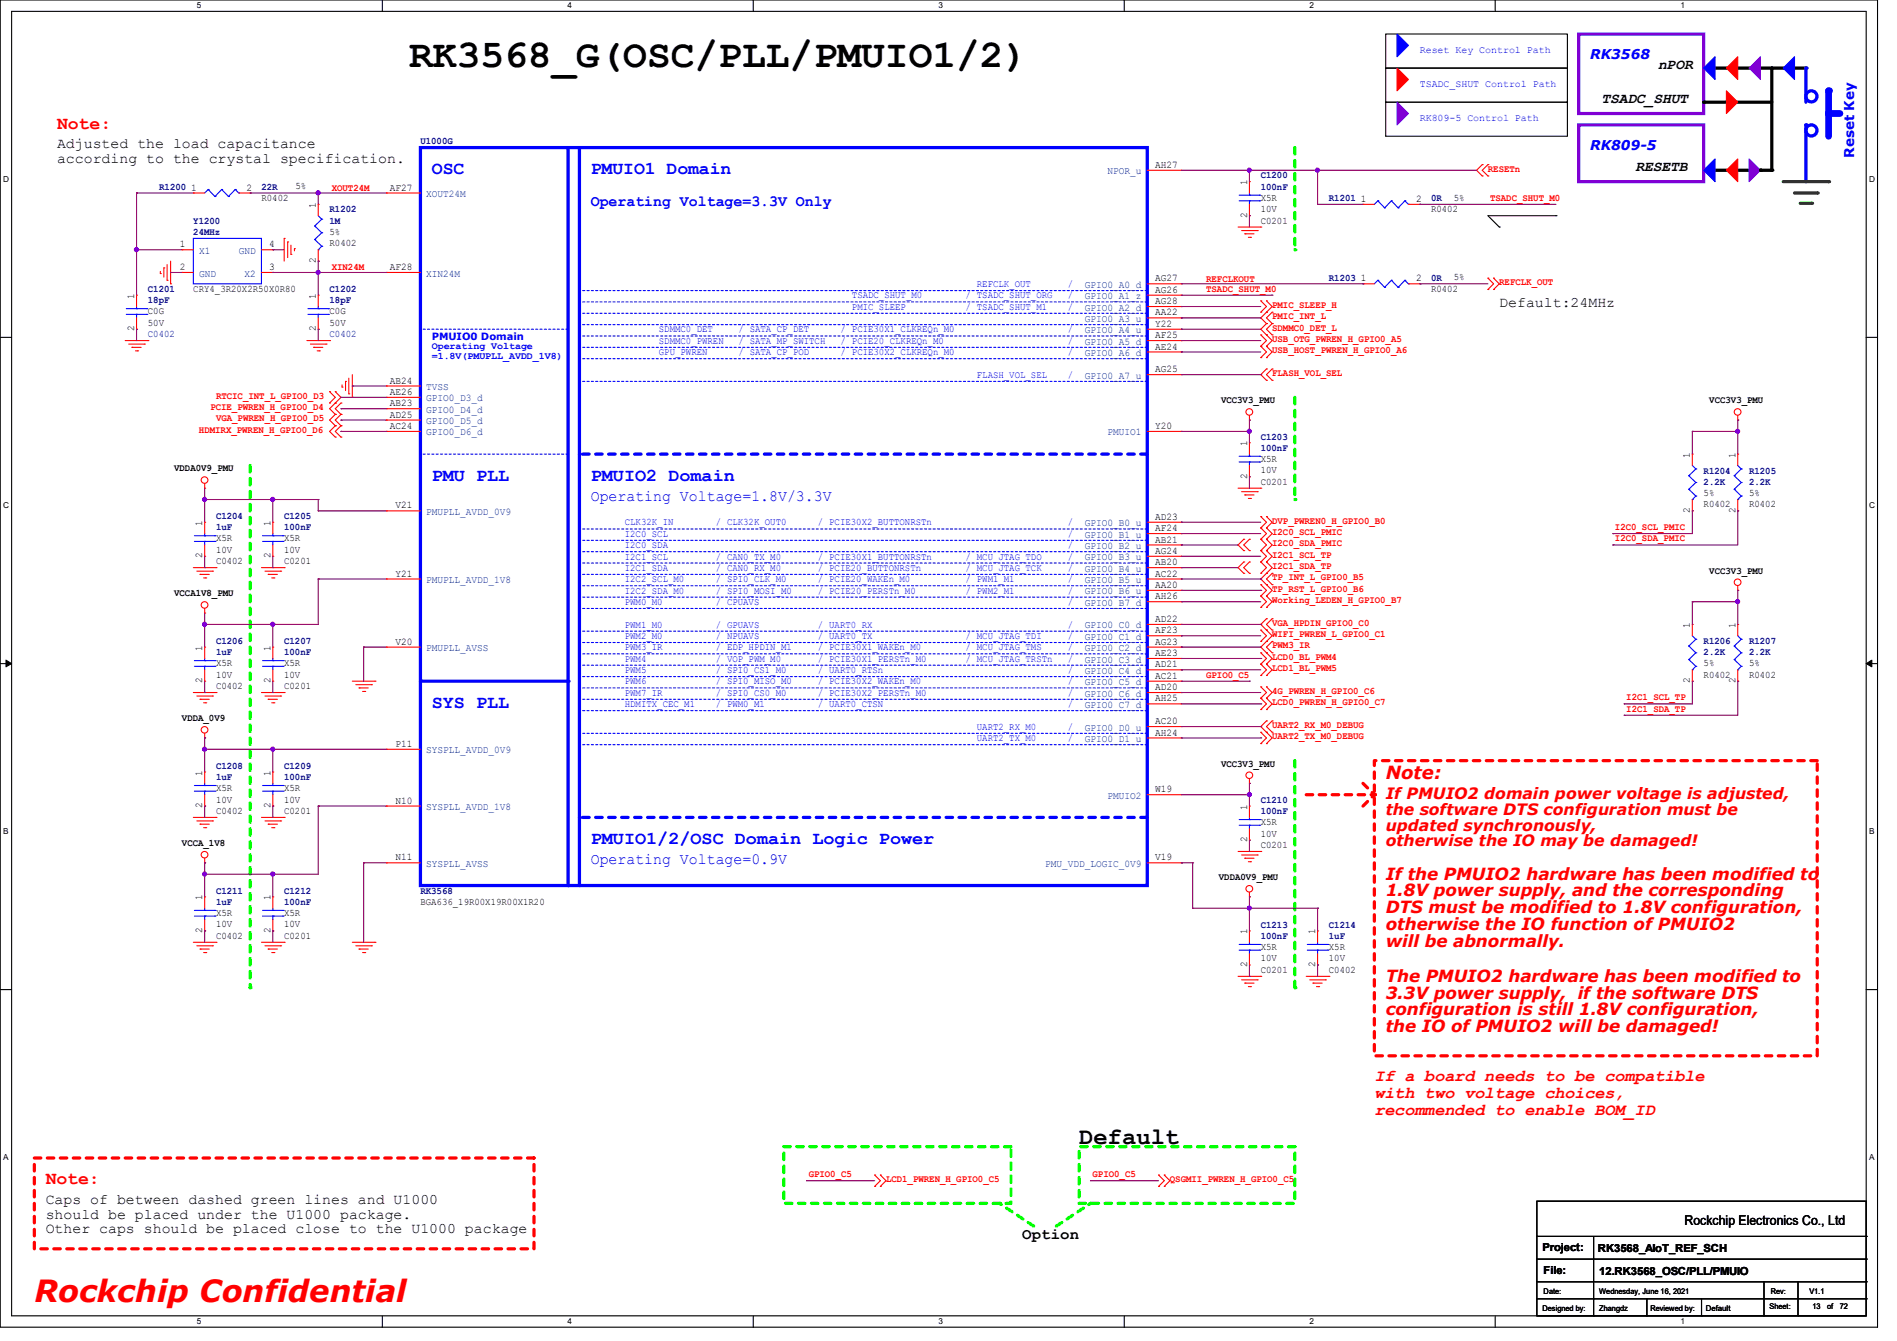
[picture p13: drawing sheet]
<svg xmlns="http://www.w3.org/2000/svg" width="297mm" height="210mm" viewBox="0 0 297 210" stroke-linecap="round" stroke-linejoin="round" font-family="sans-serif">
<defs><g id="words">
<text font-size="6.2" x="64.1" y="10.5">RK3568_G(OSC/PLL/PMUIO1/2)</text>
<text font-size="4.8" fill="#f00" x="5.4" y="204">Rockchip Confidential</text>
<text font-size="3.7" x="169" y="179.2">Default</text>
<g font-size="2.8" fill="#f00">
<text x="8.9" y="20.2">Note:</text>
<text x="217" y="122">Note:</text>
<text x="7.2" y="185.5">Note:</text>
</g>
<g font-size="2.8" fill="#00f">
<text x="67.6" y="27.3">OSC</text>
<text x="92.5" y="27.3">PMUIO1 Domain</text>
<text x="67.6" y="75.3">PMU PLL</text>
<text x="92.5" y="75.3">PMUIO2 Domain</text>
<text x="67.6" y="110.8">SYS PLL</text>
<text x="92.5" y="132.2">PMUIO1/2/OSC Domain Logic Power</text>
</g>
<g font-size="2.6" fill="#f00">
<text x="217" y="137.8">If the PMUIO2 hardware has been modified to</text>
<text x="217" y="140.4">1.8V power supply, and the corresponding</text>
<text x="217" y="143">DTS must be modified to 1.8V configuration,</text>
<text x="217" y="145.6">otherwise the IO function of PMUIO2</text>
<text x="217" y="148.3">will be abnormally.</text>
<text x="217" y="153.8">The PMUIO2 hardware has been modified to</text>
<text x="217" y="156.4">3.3V power supply, if the software DTS</text>
<text x="217" y="159">configuration is still 1.8V configuration,</text>
<text x="217" y="161.6">the IO of PMUIO2 will be damaged!</text>
<text x="215.2" y="169.3">If a board needs to be compatible</text>
<text x="215.2" y="172">with two voltage choices,</text>
<text x="215.2" y="174.6">recommended to enable BOM_ID</text>
</g>
<g font-size="2.5" fill="#00f">
<text x="92.5" y="32.2">Operating Voltage=3.3V Only</text>
<text x="92.5" y="78.4">Operating Voltage=1.8V/3.3V</text>
<text x="92.5" y="135.3">Operating Voltage=0.9V</text>
</g>
<g font-size="2.5" fill="#f00">
<text x="217" y="125.2">If PMUIO2 domain power voltage is adjusted,</text>
<text x="217" y="127.6">the software DTS configuration must be</text>
<text x="217" y="130.1">updated synchronously,</text>
<text x="217" y="132.5">otherwise the IO may be damaged!</text>
</g>
<text font-size="2.5" x="160.1" y="194">Option</text>
<g font-size="2.3">
<text x="259.6" y="10.8">nPOR</text>
<text x="250.7" y="16.1">TSADC_SHUT</text>
<text x="8.9" y="23.2">Adjusted the load capacitance</text>
<text x="8.9" y="25.5">according to the crystal specification.</text>
<text x="256.1" y="26.8">RESETB</text>
<text x="234.7" y="48.1">Default:24MHz</text>
<text x="7.2" y="188.6">Caps of between dashed green lines and U1000</text>
<text x="7.2" y="190.8">should be placed under the U1000 package.</text>
<text x="7.2" y="193.1">Other caps should be placed close to the U1000 package</text>
</g>
<g font-size="2.1" fill="#00f">
<text x="249" y="9.2">RK3568</text>
<text x="249" y="23.5">RK809-5</text>
<text x="290.3" y="24.7" transform="rotate(-90 290.3 24.7)">Reset Key</text>
</g>
<text font-size="2.1" x="263.7" y="191.9">Rockchip Electronics Co., Ltd</text>
<g font-size="1.7">
<text x="241.5" y="196">Project:</text>
<text x="250.2" y="196.1">RK3568_AIoT_REF_SCH</text>
<text x="241.7" y="199.5">File:</text>
<text x="250.4" y="199.7">12.RK3568_OSC/PLL/PMUIO</text>
</g>
<g font-size="1.6" fill="#00f">
<text x="222.3" y="8.3">Reset Key Control Path</text>
<text x="222.3" y="13.7">TSADC_SHUT Control Path</text>
<text x="222.3" y="19">RK809-5 Control Path</text>
<text x="133.4" y="46.7">TSADC_SHUT_M0</text>
<text x="151.2" y="46.7">/ TSADC_SHUT_ORG</text>
<text x="152.9" y="45">REFCLK_OUT</text>
<text x="167.2" y="45">/</text>
<text x="167.2" y="46.7">/</text>
<text x="67.6" y="53.2">PMUIO0 Domain</text>
<text x="103.2" y="52.1">SDMMC0_DET</text>
<text x="103.2" y="53.8">SDMMC0_PWREN</text>
<text x="115.6" y="53.8">/ SATA_MP_SWITCH</text>
<text x="115.6" y="52.1">/ SATA_CP_DET</text>
<text x="131.6" y="52.1">/ PCIE30X1_CLKREQn_M0</text>
<text x="131.6" y="53.8">/ PCIE20_CLKREQn_M0</text>
<text x="133.4" y="48.5">PMIC_SLEEP</text>
<text x="151.2" y="48.5">/ TSADC_SHUT_M1</text>
<text x="167.2" y="48.5">/</text>
<text x="167.2" y="52.1">/</text>
<text x="167.2" y="53.8">/</text>
<text x="67.6" y="54.6">Operating Voltage</text>
<text x="67.6" y="56.2">=1.8V(PMUPLL_AVDD_1V8)</text>
<text x="103.2" y="55.6">GPU_PWREN</text>
<text x="115.6" y="55.6">/ SATA_CP_POD</text>
<text x="131.6" y="55.6">/ PCIE30X2_CLKREQn_M0</text>
<text x="152.9" y="59.2">FLASH_VOL_SEL</text>
<text x="167.2" y="59.2">/</text>
<text x="167.2" y="55.6">/</text>
<text x="97.8" y="82.3">CLK32K_IN</text>
<text x="112.1" y="82.3">/ CLK32K_OUT0</text>
<text x="128.1" y="82.3">/ PCIE30X2_BUTTONRSTn</text>
<text x="167.2" y="82.3">/</text>
<text x="97.8" y="85.9">I2C0_SDA</text>
<text x="97.8" y="87.6">I2C1_SCL</text>
<text x="97.8" y="89.4">I2C1_SDA</text>
<text x="97.8" y="84.1">I2C0_SCL</text>
<text x="112.1" y="87.6">/ CAN0_TX_M0</text>
<text x="112.1" y="89.4">/ CAN0_RX_M0</text>
<text x="128.1" y="87.6">/ PCIE30X1_BUTTONRSTn</text>
<text x="128.1" y="89.4">/ PCIE20_BUTTONRSTn</text>
<text x="151.2" y="87.6">/ MCU_JTAG_TDO</text>
<text x="151.2" y="89.4">/ MCU_JTAG_TCK</text>
<text x="167.2" y="87.6">/</text>
<text x="167.2" y="89.4">/</text>
<text x="167.2" y="85.9">/</text>
<text x="167.2" y="84.1">/</text>
<text x="97.8" y="94.7">PWM0_M0</text>
<text x="97.8" y="91.2">I2C2_SCL_M0</text>
<text x="97.8" y="93">I2C2_SDA_M0</text>
<text x="112.1" y="94.7">/ CPUAVS</text>
<text x="112.1" y="91.2">/ SPI0_CLK_M0</text>
<text x="112.1" y="93">/ SPI0_MOSI_M0</text>
<text x="128.1" y="93">/ PCIE20_PERSTn_M0</text>
<text x="128.1" y="91.2">/ PCIE20_WAKEn_M0</text>
<text x="151.2" y="93">/ PWM2_M1</text>
<text x="151.2" y="91.2">/ PWM1_M1</text>
<text x="167.2" y="94.7">/</text>
<text x="167.2" y="91.2">/</text>
<text x="167.2" y="93">/</text>
<text x="97.8" y="98.3">PWM1_M0</text>
<text x="97.8" y="101.9">PWM3_IR</text>
<text x="97.8" y="100.1">PWM2_M0</text>
<text x="112.1" y="98.3">/ GPUAVS</text>
<text x="112.1" y="100.1">/ NPUAVS</text>
<text x="112.1" y="101.9">/ EDP_HPDIN_M1</text>
<text x="128.1" y="100.1">/ UART0_TX</text>
<text x="128.1" y="98.3">/ UART0_RX</text>
<text x="128.1" y="101.9">/ PCIE30X1_WAKEn_M0</text>
<text x="151.2" y="101.9">/ MCU_JTAG_TMS</text>
<text x="151.2" y="100.1">/ MCU_JTAG_TDI</text>
<text x="167.2" y="98.3">/</text>
<text x="167.2" y="101.9">/</text>
<text x="167.2" y="100.1">/</text>
<text x="97.8" y="103.6">PWM4</text>
<text x="97.8" y="107.2">PWM6</text>
<text x="97.8" y="105.4">PWM5</text>
<text x="112.1" y="103.6">/ VOP_PWM_M0</text>
<text x="112.1" y="107.2">/ SPI0_MISO_M0</text>
<text x="112.1" y="105.4">/ SPI0_CS1_M0</text>
<text x="128.1" y="103.6">/ PCIE30X1_PERSTn_M0</text>
<text x="128.1" y="105.4">/ UART0_RTSn</text>
<text x="128.1" y="107.2">/ PCIE30X2_WAKEn_M0</text>
<text x="151.2" y="103.6">/ MCU_JTAG_TRSTn</text>
<text x="167.2" y="107.2">/</text>
<text x="167.2" y="103.6">/</text>
<text x="167.2" y="105.4">/</text>
<text x="97.8" y="109">PWM7_IR</text>
<text x="97.8" y="110.7">HDMITX_CEC_M1</text>
<text x="112.1" y="109">/ SPI0_CS0_M0</text>
<text x="112.1" y="110.7">/ PWM0_M1</text>
<text x="128.1" y="110.7">/ UART0_CTSN</text>
<text x="128.1" y="109">/ PCIE30X2_PERSTn_M0</text>
<text x="167.2" y="110.7">/</text>
<text x="167.2" y="109">/</text>
<text x="152.9" y="114.3">UART2_RX_M0</text>
<text x="152.9" y="116.1">UART2_TX_M0</text>
<text x="167.2" y="116.1">/</text>
<text x="167.2" y="114.3">/</text>
</g>
<g font-size="1.6" fill="#000080">
<text x="65.8" y="22.6">U1000G</text>
<text x="24.9" y="29.7">R1200</text>
<text x="40.9" y="29.7">22R</text>
<text x="197.4" y="27.9">C1200</text>
<text x="197.4" y="29.7">100nF</text>
<text x="30.3" y="35.1">Y1200</text>
<text x="51.6" y="33.3">R1202</text>
<text x="51.6" y="35.1">1M</text>
<text x="208.1" y="31.5">R1201</text>
<text x="224.1" y="31.5">0R</text>
<text x="30.3" y="36.8">24MHz</text>
<text x="23.2" y="45.7">C1201</text>
<text x="23.2" y="47.5">18pF</text>
<text x="51.6" y="45.7">C1202</text>
<text x="51.6" y="47.5">18pF</text>
<text x="208.1" y="43.9">R1203</text>
<text x="224.1" y="43.9">0R</text>
<text x="23.2" y="52.8">C0402</text>
<text x="51.6" y="52.8">C0402</text>
<text x="197.4" y="68.8">C1203</text>
<text x="197.4" y="70.6">100nF</text>
<text x="266.7" y="74.2">R1204</text>
<text x="266.7" y="75.9">2.2K</text>
<text x="273.8" y="74.2">R1205</text>
<text x="273.8" y="75.9">2.2K</text>
<text x="33.8" y="81.3">C1204</text>
<text x="33.8" y="83.1">1uF</text>
<text x="44.5" y="81.3">C1205</text>
<text x="44.5" y="83.1">100nF</text>
<text x="33.8" y="100.8">C1206</text>
<text x="44.5" y="100.8">C1207</text>
<text x="266.7" y="100.8">R1206</text>
<text x="273.8" y="100.8">R1207</text>
<text x="33.8" y="102.6">1uF</text>
<text x="44.5" y="102.6">100nF</text>
<text x="266.7" y="102.6">2.2K</text>
<text x="273.8" y="102.6">2.2K</text>
<text x="33.8" y="120.4">C1208</text>
<text x="33.8" y="122.2">1uF</text>
<text x="44.5" y="120.4">C1209</text>
<text x="44.5" y="122.2">100nF</text>
<text x="197.4" y="125.7">C1210</text>
<text x="197.4" y="127.5">100nF</text>
<text x="33.8" y="140">C1211</text>
<text x="33.8" y="141.7">1uF</text>
<text x="44.5" y="140">C1212</text>
<text x="44.5" y="141.7">100nF</text>
<text x="65.8" y="140">RK3568</text>
<text x="197.4" y="145.3">C1213</text>
<text x="197.4" y="147.1">100nF</text>
<text x="208.1" y="145.3">C1214</text>
<text x="208.1" y="147.1">1uF</text>
</g>
<g font-size="1.6">
<text x="29.9" y="29.8">1</text>
<text x="38.6" y="29.8">2</text>
<text x="46.3" y="29.7">5%</text>
<text x="61" y="29.8">AF27</text>
<text x="180.8" y="26.3">AH27</text>
<text x="195.2" y="29" transform="rotate(-90 195.2 29)">1</text>
<text x="40.9" y="31.5">R0402</text>
<text x="49.4" y="32.6" transform="rotate(-90 49.4 32.6)">1</text>
<text x="195.2" y="34.1" transform="rotate(-90 195.2 34.1)">2</text>
<text x="197.4" y="35">C0201</text>
<text x="197.4" y="31.5">X5R</text>
<text x="197.4" y="33.2">10V</text>
<text x="213.1" y="31.6">1</text>
<text x="221.7" y="31.6">2</text>
<text x="224.1" y="33.2">R0402</text>
<text x="227.6" y="31.5">5%</text>
<text x="28.2" y="38.7">1</text>
<text x="42.2" y="38.7">4</text>
<text x="49.4" y="41.2" transform="rotate(-90 49.4 41.2)">2</text>
<text x="51.6" y="38.6">R0402</text>
<text x="51.6" y="36.8">5%</text>
<text x="21" y="46.8" transform="rotate(-90 21 46.8)">1</text>
<text x="28.2" y="42.3">2</text>
<text x="30.3" y="45.7">CRY4_3R20X2R50X0R80</text>
<text x="42.2" y="42.3">3</text>
<text x="49.4" y="46.8" transform="rotate(-90 49.4 46.8)">1</text>
<text x="61" y="42.3">AF28</text>
<text x="180.8" y="44.1">AG27</text>
<text x="180.8" y="45.8">AG26</text>
<text x="180.8" y="47.6">AG28</text>
<text x="213.1" y="44.1">1</text>
<text x="221.7" y="44.1">2</text>
<text x="224.1" y="45.7">R0402</text>
<text x="227.6" y="43.9">5%</text>
<text x="21" y="51.9" transform="rotate(-90 21 51.9)">2</text>
<text x="23.2" y="49.2">C0G</text>
<text x="23.2" y="51">50V</text>
<text x="49.4" y="51.9" transform="rotate(-90 49.4 51.9)">2</text>
<text x="51.6" y="49.2">C0G</text>
<text x="51.6" y="51">50V</text>
<text x="180.8" y="49.4">AA22</text>
<text x="180.8" y="51.2">Y22</text>
<text x="180.8" y="53">AF25</text>
<text x="180.8" y="54.7">AE24</text>
<text x="180.8" y="58.3">AG25</text>
<text x="61" y="60.1">AB24</text>
<text x="61" y="61.8">AE26</text>
<text x="61" y="63.6">AB23</text>
<text x="61" y="65.4">AD25</text>
<text x="191.2" y="63.2">VCC3V3_PMU</text>
<text x="267.6" y="63.2">VCC3V3_PMU</text>
<text x="61" y="67.2">AC24</text>
<text x="180.8" y="67.2">Y20</text>
<text x="195.2" y="69.9" transform="rotate(-90 195.2 69.9)">1</text>
<text x="264.6" y="71.7" transform="rotate(-90 264.6 71.7)">1</text>
<text x="271.7" y="71.7" transform="rotate(-90 271.7 71.7)">1</text>
<text x="27.3" y="73.8">VDDA0V9_PMU</text>
<text x="195.2" y="75" transform="rotate(-90 195.2 75)">2</text>
<text x="197.4" y="75.9">C0201</text>
<text x="197.4" y="72.3">X5R</text>
<text x="197.4" y="74.1">10V</text>
<text x="266.7" y="77.7">5%</text>
<text x="273.8" y="77.7">5%</text>
<text x="31.7" y="82.3" transform="rotate(-90 31.7 82.3)">1</text>
<text x="42.3" y="82.3" transform="rotate(-90 42.3 82.3)">1</text>
<text x="61.9" y="79.6">V21</text>
<text x="180.8" y="81.4">AD23</text>
<text x="180.8" y="83.2">AF24</text>
<text x="264.6" y="80.3" transform="rotate(-90 264.6 80.3)">2</text>
<text x="266.7" y="79.5">R0402</text>
<text x="271.7" y="80.3" transform="rotate(-90 271.7 80.3)">2</text>
<text x="273.8" y="79.5">R0402</text>
<text x="31.7" y="87.5" transform="rotate(-90 31.7 87.5)">2</text>
<text x="33.8" y="88.3">C0402</text>
<text x="33.8" y="84.8">X5R</text>
<text x="33.8" y="86.6">10V</text>
<text x="42.3" y="87.5" transform="rotate(-90 42.3 87.5)">2</text>
<text x="44.5" y="88.3">C0201</text>
<text x="44.5" y="84.8">X5R</text>
<text x="44.5" y="86.6">10V</text>
<text x="180.8" y="85">AB21</text>
<text x="180.8" y="86.7">AG24</text>
<text x="180.8" y="88.5">AB20</text>
<text x="267.6" y="89.8">VCC3V3_PMU</text>
<text x="27.3" y="93.4">VCCA1V8_PMU</text>
<text x="61.9" y="90.3">Y21</text>
<text x="180.8" y="90.3">AC22</text>
<text x="180.8" y="92.1">AA20</text>
<text x="180.8" y="93.9">AH26</text>
<text x="31.7" y="101.9" transform="rotate(-90 31.7 101.9)">1</text>
<text x="42.3" y="101.9" transform="rotate(-90 42.3 101.9)">1</text>
<text x="61.9" y="101">V20</text>
<text x="180.8" y="97.4">AD22</text>
<text x="180.8" y="99.2">AF23</text>
<text x="180.8" y="101">AG23</text>
<text x="264.6" y="98.3" transform="rotate(-90 264.6 98.3)">1</text>
<text x="271.7" y="98.3" transform="rotate(-90 271.7 98.3)">1</text>
<text x="31.7" y="107" transform="rotate(-90 31.7 107)">2</text>
<text x="33.8" y="107.9">C0402</text>
<text x="33.8" y="104.3">X5R</text>
<text x="33.8" y="106.1">10V</text>
<text x="42.3" y="107" transform="rotate(-90 42.3 107)">2</text>
<text x="44.5" y="107.9">C0201</text>
<text x="44.5" y="104.3">X5R</text>
<text x="44.5" y="106.1">10V</text>
<text x="180.8" y="102.7">AE23</text>
<text x="180.8" y="104.5">AD21</text>
<text x="180.8" y="106.3">AC21</text>
<text x="264.6" y="107" transform="rotate(-90 264.6 107)">2</text>
<text x="266.7" y="106.1">R0402</text>
<text x="266.7" y="104.3">5%</text>
<text x="271.7" y="107" transform="rotate(-90 271.7 107)">2</text>
<text x="273.8" y="106.1">R0402</text>
<text x="273.8" y="104.3">5%</text>
<text x="28.5" y="112.9">VDDA_0V9</text>
<text x="180.8" y="108.1">AD20</text>
<text x="180.8" y="109.9">AH25</text>
<text x="180.8" y="113.4">AC20</text>
<text x="61.9" y="117">P11</text>
<text x="180.8" y="115.2">AH24</text>
<text x="31.7" y="121.5" transform="rotate(-90 31.7 121.5)">1</text>
<text x="33.8" y="123.9">X5R</text>
<text x="33.8" y="125.7">10V</text>
<text x="42.3" y="121.5" transform="rotate(-90 42.3 121.5)">1</text>
<text x="44.5" y="123.9">X5R</text>
<text x="44.5" y="125.7">10V</text>
<text x="61.9" y="125.9">N10</text>
<text x="180.8" y="124.1">W19</text>
<text x="191.2" y="120.1">VCC3V3_PMU</text>
<text x="31.7" y="126.6" transform="rotate(-90 31.7 126.6)">2</text>
<text x="33.8" y="127.5">C0402</text>
<text x="42.3" y="126.6" transform="rotate(-90 42.3 126.6)">2</text>
<text x="44.5" y="127.5">C0201</text>
<text x="195.2" y="131.9" transform="rotate(-90 195.2 131.9)">2</text>
<text x="195.2" y="126.8" transform="rotate(-90 195.2 126.8)">1</text>
<text x="197.4" y="129.2">X5R</text>
<text x="197.4" y="131">10V</text>
<text x="28.5" y="132.5">VCCA_1V8</text>
<text x="61.9" y="134.7">N11</text>
<text x="180.8" y="134.7">V19</text>
<text x="190.8" y="137.8">VDDA0V9_PMU</text>
<text x="197.4" y="132.8">C0201</text>
<text x="31.7" y="141" transform="rotate(-90 31.7 141)">1</text>
<text x="33.8" y="143.5">X5R</text>
<text x="42.3" y="141" transform="rotate(-90 42.3 141)">1</text>
<text x="44.5" y="143.5">X5R</text>
<text x="65.8" y="141.7">BGA636_19R00X19R00X1R20</text>
<text x="31.7" y="146.1" transform="rotate(-90 31.7 146.1)">2</text>
<text x="33.8" y="147">C0402</text>
<text x="33.8" y="145.2">10V</text>
<text x="42.3" y="146.1" transform="rotate(-90 42.3 146.1)">2</text>
<text x="44.5" y="147">C0201</text>
<text x="44.5" y="145.2">10V</text>
<text x="195.2" y="146.3" transform="rotate(-90 195.2 146.3)">1</text>
<text x="197.4" y="148.8">X5R</text>
<text x="205.9" y="146.3" transform="rotate(-90 205.9 146.3)">1</text>
<text x="208.1" y="148.8">X5R</text>
<text x="195.2" y="151.5" transform="rotate(-90 195.2 151.5)">2</text>
<text x="197.4" y="152.4">C0201</text>
<text x="197.4" y="150.6">10V</text>
<text x="205.9" y="151.5" transform="rotate(-90 205.9 151.5)">2</text>
<text x="208.1" y="152.4">C0402</text>
<text x="208.1" y="150.6">10V</text>
</g>
<g font-size="1.6" fill="#f00">
<text x="51.9" y="29.9">XOUT24M</text>
<text x="233" y="26.9">RESETn</text>
<text x="233.3" y="31.5">TSADC_SHUT_M0</text>
<text x="51.9" y="42.3">XIN24M</text>
<text x="188.8" y="44.1">REFCLKOUT</text>
<text x="188.8" y="45.7">TSADC_SHUT_M0</text>
<text x="234.7" y="44.7">REFCLK_OUT</text>
<text x="199.2" y="53.5">USB_OTG_PWREN_H_GPIO0_A5</text>
<text x="199.2" y="48.2">PMIC_SLEEP_H</text>
<text x="199.2" y="50">PMIC_INT_L</text>
<text x="199.2" y="51.8">SDMMC0_DET_L</text>
<text x="199.2" y="55.3">USB_HOST_PWREN_H_GPIO0_A6</text>
<text x="199.2" y="58.9">FLASH_VOL_SEL</text>
<text x="32.9" y="64.2">PCIE_PWREN_H_GPIO0_D4</text>
<text x="33.8" y="66">VGA_PWREN_H_GPIO0_D5</text>
<text x="33.8" y="62.4">RTCIC_INT_L_GPIO0_D3</text>
<text x="31.2" y="67.8">HDMIRX_PWREN_H_GPIO0_D6</text>
<text x="199.2" y="83.8">I2C0_SCL_PMIC</text>
<text x="199.2" y="82">DVP_PWREN0_H_GPIO0_B0</text>
<text x="252.9" y="83">I2C0_SCL_PMIC</text>
<text x="199.2" y="85.6">I2C0_SDA_PMIC</text>
<text x="199.2" y="87.3">I2C1_SCL_TP</text>
<text x="199.2" y="89.1">I2C1_SDA_TP</text>
<text x="252.9" y="84.8">I2C0_SDA_PMIC</text>
<text x="199.2" y="94.4">Working_LEDEN_H_GPIO0_B7</text>
<text x="199.2" y="92.7">TP_RST_L_GPIO0_B6</text>
<text x="199.2" y="90.9">TP_INT_L_GPIO0_B5</text>
<text x="199.2" y="99.8">WIFI_PWREN_L_GPIO0_C1</text>
<text x="199.2" y="101.6">PWM3_IR</text>
<text x="199.2" y="98">VGA_HPDIN_GPIO0_C0</text>
<text x="188.8" y="106.1">GPIO0_C5</text>
<text x="199.2" y="103.3">LCD0_BL_PWM4</text>
<text x="199.2" y="105.1">LCD1_BL_PWM5</text>
<text x="199.2" y="110.4">LCD0_PWREN_H_GPIO0_C7</text>
<text x="199.2" y="108.7">4G_PWREN_H_GPIO0_C6</text>
<text x="254.6" y="109.7">I2C1_SCL_TP</text>
<text x="254.6" y="111.5">I2C1_SDA_TP</text>
<text x="199.2" y="115.8">UART2_TX_M0_DEBUG</text>
<text x="199.2" y="114">UART2_RX_M0_DEBUG</text>
<text x="126.6" y="184.4">GPIO0_C5</text>
<text x="138.7" y="185.1">LCD1_PWREN_H_GPIO0_C5</text>
<text x="171.1" y="184.4">GPIO0_C5</text>
<text x="183.2" y="185.1">QSGMII_PWREN_H_GPIO0_C5</text>
</g>
<g font-size="1.6" fill="#004080">
<text x="173.4" y="27.3">NPOR_u</text>
<text x="66.7" y="30.9">XOUT24M</text>
<text x="31.2" y="39.8">X1</text>
<text x="37.4" y="39.8">GND</text>
<text x="31.2" y="43.3">GND</text>
<text x="38.3" y="43.3">X2</text>
<text x="66.7" y="43.3">XIN24M</text>
<text x="169.8" y="45.1">GPIO0_A0_d</text>
<text x="169.8" y="46.9">GPIO0_A1_z</text>
<text x="169.8" y="48.6">GPIO0_A2_d</text>
<text x="169.8" y="50.4">GPIO0_A3_u</text>
<text x="169.8" y="52.2">GPIO0_A4_u</text>
<text x="169.8" y="54">GPIO0_A5_d</text>
<text x="169.8" y="55.8">GPIO0_A6_d</text>
<text x="169.8" y="59.3">GPIO0_A7_u</text>
<text x="66.7" y="61.1">TVSS</text>
<text x="66.7" y="62.9">GPIO0_D3_d</text>
<text x="66.7" y="64.6">GPIO0_D4_d</text>
<text x="66.7" y="66.4">GPIO0_D5_d</text>
<text x="66.7" y="68.2">GPIO0_D6_d</text>
<text x="173.4" y="68.2">PMUIO1</text>
<text x="66.7" y="80.6">PMUPLL_AVDD_0V9</text>
<text x="169.8" y="82.4">GPIO0_B0_u</text>
<text x="169.8" y="84.2">GPIO0_B1_u</text>
<text x="169.8" y="86">GPIO0_B2_u</text>
<text x="169.8" y="87.8">GPIO0_B3_u</text>
<text x="169.8" y="89.5">GPIO0_B4_u</text>
<text x="66.7" y="91.3">PMUPLL_AVDD_1V8</text>
<text x="169.8" y="91.3">GPIO0_B5_u</text>
<text x="169.8" y="93.1">GPIO0_B6_u</text>
<text x="169.8" y="94.9">GPIO0_B7_d</text>
<text x="66.7" y="102">PMUPLL_AVSS</text>
<text x="169.8" y="98.4">GPIO0_C0_d</text>
<text x="169.8" y="100.2">GPIO0_C1_d</text>
<text x="169.8" y="102">GPIO0_C2_d</text>
<text x="169.8" y="103.8">GPIO0_C3_d</text>
<text x="169.8" y="105.5">GPIO0_C4_d</text>
<text x="169.8" y="107.3">GPIO0_C5_d</text>
<text x="169.8" y="109.1">GPIO0_C6_d</text>
<text x="169.8" y="110.9">GPIO0_C7_d</text>
<text x="66.7" y="118">SYSPLL_AVDD_0V9</text>
<text x="169.8" y="114.4">GPIO0_D0_u</text>
<text x="169.8" y="116.2">GPIO0_D1_u</text>
<text x="173.4" y="125.1">PMUIO2</text>
<text x="66.7" y="126.9">SYSPLL_AVDD_1V8</text>
<text x="66.7" y="135.8">SYSPLL_AVSS</text>
<text x="163.6" y="135.8">PMU_VDD_LOGIC_0V9</text>
</g>
<g font-size="1.3">
<text x="30.8" y="1.3">5</text>
<text x="88.9" y="1.3">4</text>
<text x="146.9" y="1.3">3</text>
<text x="205" y="1.3">2</text>
<text x="263.1" y="1.3">1</text>
<text x=".5" y="28.4">D</text>
<text x="292.7" y="28.4">D</text>
<text x=".5" y="79.5">C</text>
<text x="292.7" y="79.5">C</text>
<text x=".5" y="130.6">B</text>
<text x="292.7" y="130.6">B</text>
<text x=".5" y="181.7">A</text>
<text x="292.7" y="181.7">A</text>
<text x="30.8" y="207.4">5</text>
<text x="88.9" y="207.4">4</text>
<text x="146.9" y="207.4">3</text>
<text x="205" y="207.4">2</text>
<text x="263.1" y="207.4">1</text>
</g>
<g font-size="1.2">
<text x="241.7" y="202.6">Date:</text>
<text x="250.4" y="202.6">Wednesday, June 16, 2021</text>
<text x="277.2" y="202.6">Rev:</text>
<text x="283.3" y="202.6">V1.1</text>
<text x="241.5" y="205.3">Designed by:</text>
<text x="250.4" y="205.3">Zhangdz</text>
<text x="258.4" y="205.3">Reviewed by:</text>
<text x="267.1" y="205.3">Default</text>
<text x="277.1" y="205.1">Sheet:</text>
<text x="283.8" y="205.1">13</text>
<text x="286.1" y="205.1">of</text>
<text x="288.1" y="205.1">72</text>
</g>
</g></defs>
<path d="M0 0h294v207.9h-294zM1.8 1.8h290.4v204.3h-290.4z" fill="none" stroke="#000" stroke-width=".17"/>
<g fill="#fff">
<path d="M30.8 .2h.7v1.4h-.7z"/>
<path d="M30.8 206.2h.7v1.4h-.7z"/>
</g>
<path d="M59.9 0v1.8M59.9 206.1v1.8" fill="none" stroke="#000" stroke-width=".17"/>
<g fill="#fff">
<path d="M88.9 .2h.6v1.4h-.6z"/>
<path d="M88.9 206.2h.6v1.4h-.6z"/>
</g>
<path d="M117.9 0v1.8M117.9 206.1v1.8" fill="none" stroke="#000" stroke-width=".17"/>
<g fill="#fff">
<path d="M146.9 .2h.7v1.4h-.7z"/>
<path d="M146.9 206.2h.7v1.4h-.7z"/>
</g>
<path d="M176 0v1.8M176 206.1v1.8" fill="none" stroke="#000" stroke-width=".17"/>
<g fill="#fff">
<path d="M205 .2h.7v1.4h-.7z"/>
<path d="M205 206.2h.7v1.4h-.7z"/>
</g>
<path d="M234.1 0v1.8M234.1 206.1v1.8" fill="none" stroke="#000" stroke-width=".17"/>
<g fill="#fff">
<path d="M263.1 .2h.7v1.4h-.7z"/>
<path d="M263.1 206.2h.7v1.4h-.7z"/>
<path d="M.5 27.3h.9v1.4h-.9z"/>
<path d="M292.7 27.3h.8v1.4h-.8z"/>
<path d="M.5 78.4h.9v1.4h-.9z"/>
<path d="M292.7 78.4h.8v1.4h-.8z"/>
</g>
<path d="M0 52.8h1.8M292.2 52.8h1.8" fill="none" stroke="#000" stroke-width=".17"/>
<g fill="#fff">
<path d="M.5 129.5h.8v1.4h-.8z"/>
<path d="M292.7 129.5h.8v1.4h-.8z"/>
</g>
<path d="M0 103.9h1.8M292.2 103.9h1.8" fill="none" stroke="#000" stroke-width=".17"/>
<path d="M.9 103.4l.9 .5-.9 .5zM292.2 103.9l.9-.5v1z" fill="#000" stroke="#000" stroke-width=".16"/>
<g fill="#fff">
<path d="M.5 180.5h.8v1.4h-.8z"/>
<path d="M292.7 180.5h.8v1.4h-.8z"/>
</g>
<path d="M0 155h1.8M292.2 155h1.8" fill="none" stroke="#000" stroke-width=".17"/>
<path d="M39.2 72.9v81.8" fill="none" stroke="#0f0" stroke-width=".51" stroke-dasharray="1 1"/>
<circle cx="39.2" cy="154.7" r=".25" fill="#0f0" stroke-dasharray="1 1"/>
<path d="M5.4 181.4h78.2v14.2h-78.2z" fill="none" stroke="#f00" stroke-width=".51" stroke-dasharray="1 1"/>
<path d="M202.7 119.1v35.6" fill="none" stroke="#0f0" stroke-width=".51" stroke-dasharray="1 1"/>
<circle cx="202.7" cy="154.7" r=".25" fill="#0f0" stroke-dasharray="1 1"/>
<path d="M202.7 62.2v16" fill="none" stroke="#0f0" stroke-width=".51" stroke-dasharray="1 1"/>
<circle cx="202.7" cy="78.2" r=".25" fill="#0f0" stroke-dasharray="1 1"/>
<path d="M234.7 35.6h.1M243.6 33.8h.1M243.6 33.8h-10.6l1.7 1.8" fill="none" stroke="#000" stroke-width=".17"/>
<path d="M202.7 23.1v16" fill="none" stroke="#0f0" stroke-width=".51" stroke-dasharray="1 1"/>
<circle cx="202.7" cy="39.1" r=".25" fill="#0f0" stroke-dasharray="1 1"/>
<path d="M247.2 19.6h19.5v8.8h-19.5zM247.2 5.3h19.5v12.5h-19.5z" fill="none" stroke="#8000ff" stroke-width=".51"/>
<path d="M266.7 16h10.7M268.5 10.7h14.2M277.4 10.7v16" fill="none" stroke="#000" stroke-width=".51"/>
<g fill="#000">
<circle cx="266.7" cy="16" r=".25"/>
<circle cx="277.4" cy="10.7" r=".25"/>
<circle cx="282.7" cy="10.7" r=".25"/>
<circle cx="277.4" cy="26.7" r=".25"/>
</g>
<g fill="#00f" stroke="#00f" stroke-width=".17">
<path d="M266.7 10.7l1.8-1.8v3.5z" fill-rule="evenodd"/>
<path d="M279.2 10.7l1.8-1.8v3.5z" fill-rule="evenodd"/>
</g>
<path d="M286.3 14.2v7.1" fill="none" stroke="#00f" stroke-width="1.1"/>
<circle cx="286.3" cy="14.2" r=".53" fill="#00f"/>
<path d="M286.3 17.8h1.8" fill="none" stroke="#00f" stroke-width="1.1"/>
<circle cx="286.3" cy="17.8" r=".53" fill="#00f"/>
<g fill="none" stroke="#00f" stroke-width=".51">
<path d="M282.7 19.6v8.8"/>
<circle cx="283.6" cy="15.1" r=".87"/>
<circle cx="283.6" cy="20.4" r=".87"/>
</g>
<circle cx="282.7" cy="19.6" r=".25" fill="#00f"/>
<path d="M282.7 10.7v5.3" fill="none" stroke="#00f" stroke-width=".51"/>
<circle cx="282.7" cy="10.7" r=".25" fill="#00f"/>
<g fill="#8000ff" stroke="#8000ff" stroke-width=".17">
<path d="M275.6 8.9v3.5l-1.7-1.7z" fill-rule="evenodd"/>
<path d="M273.9 24.9l1.7 1.8-1.7 1.7z" fill-rule="evenodd"/>
</g>
<g fill="#f00" stroke="#f00" stroke-width=".17">
<path d="M272.1 8.9v3.5l-1.8-1.7z" fill-rule="evenodd"/>
<path d="M270.3 14.2l1.8 1.8-1.8 1.8z" fill-rule="evenodd"/>
<path d="M272.1 24.9v3.5l-1.8-1.7z" fill-rule="evenodd"/>
</g>
<path d="M268.5 26.7h8.9" fill="none" stroke="#000" stroke-width=".51"/>
<circle cx="275.6" cy="26.7" r=".25" fill="#000"/>
<path d="M266.7 26.7l1.8-1.8v3.5z" fill-rule="evenodd" fill="#00f" stroke="#00f" stroke-width=".17"/>
<path d="M279.2 28.4h7.1" fill="none" stroke="#008000" stroke-width=".51"/>
<circle cx="286.3" cy="28.4" r=".25" fill="#008000"/>
<path d="M281 30.2h3.5" fill="none" stroke="#008000" stroke-width=".51"/>
<circle cx="284.5" cy="30.2" r=".25" fill="#008000"/>
<path d="M281.9 31.8h1.7" fill="none" stroke="#008000" stroke-width=".51"/>
<circle cx="283.6" cy="31.8" r=".25" fill="#008000"/>
<path d="M217 5.3h28.4v5.4h-28.4zM217 10.7h28.4v5.3h-28.4zM217 16h28.4v5.3h-28.4z" fill="none" stroke="#000" stroke-width=".17"/>
<path d="M218.7 5.3l1.8 1.8-1.8 1.8z" fill-rule="evenodd" fill="#00f" stroke="#00f" stroke-width=".17"/>
<path d="M218.7 10.7l1.8 1.7-1.8 1.8z" fill-rule="evenodd" fill="#f00" stroke="#f00" stroke-width=".17"/>
<path d="M218.7 16l1.8 1.8-1.8 1.8z" fill-rule="evenodd" fill="#8000ff" stroke="#8000ff" stroke-width=".17"/>
<path d="M215.2 119.1h69.3v46.3h-69.3zM204.5 124.5h10.7" fill="none" stroke="#f00" stroke-width=".51" stroke-dasharray="1 1"/>
<circle cx="215.2" cy="124.5" r=".25" fill="#f00" stroke-dasharray="1 1"/>
<path d="M213.4 122.7l1.8 1.8" fill="none" stroke="#f00" stroke-width=".51" stroke-dasharray="1 1"/>
<circle cx="215.2" cy="124.5" r=".25" fill="#f00" stroke-dasharray="1 1"/>
<path d="M213.4 126.2l1.8-1.7" fill="none" stroke="#f00" stroke-width=".51" stroke-dasharray="1 1"/>
<circle cx="215.2" cy="124.5" r=".25" fill="#f00" stroke-dasharray="1 1"/>
<path d="M161.8 192l-5.3-3.5" fill="none" stroke="#0f0" stroke-width=".51" stroke-dasharray="1 1"/>
<circle cx="156.5" cy="188.5" r=".25" fill="#0f0" stroke-dasharray="1 1"/>
<path d="M165.4 192l5.3-3.5" fill="none" stroke="#0f0" stroke-width=".51" stroke-dasharray="1 1"/>
<circle cx="170.7" cy="188.5" r=".25" fill="#0f0" stroke-dasharray="1 1"/>
<path d="M122.7 179.6h35.6v8.9h-35.6zM169 179.6h33.7v8.9h-33.7z" fill="none" stroke="#0f0" stroke-width=".51" stroke-dasharray="1 1"/>
<g fill="none" stroke="#f00" stroke-width=".17">
<path d="M28.5 39.1h.1M28.5 39.1h1.8M30.3 30.2h.1M30.3 30.2h1.7M37.4 30.2h1.8M39.2 30.2h.1M40.9 39.1h1.8M42.7 39.1h.1M44.5 37.3h.1M44.5 37.3v3.6M45 37.9h.1M45 37.9v2.4"/>
<path d="M45.6 39.8h.1M45.6 38.4v1.4M46.1 38.9h.1M46.1 38.9v.4M193.8 35.6h3.6M194.4 36.1h2.4M194.9 36.6h.1M194.9 36.6h1.4M195.5 37.2h.3M195.6 28.4h.1M195.6 33.8h.1M195.6 28.4v1.8"/>
<path d="M195.6 32v1.8M195.8 37.2h.1M196.8 36.1h.1M197.4 35.6h.1M213.4 32h.1M213.4 32h1.8M220.5 32h1.8M222.3 32h.1M232.1 25.8h.1M232.1 27.6h.1M232.1 25.8l-.9 .9 .9 .9M233 27.6h.1"/>
<path d="M233 25.8h.1M233 25.8l-.9 .9 .9 .9M19.6 53.3h3.6M20.2 53.9h2.4M20.7 54.4h.1M20.7 54.4h1.4M21.2 54.9h.3M21.4 46.2h.1M21.4 51.6h.1M21.4 46.2v1.8M21.4 49.8v1.8M21.5 54.9h.1"/>
<path d="M22.6 53.9h.1M23.2 53.3h.1M25.1 42.8h.1M25.1 42.5v.3M25.7 42h.1M25.7 42v1.4M26.2 43.9h.1M26.2 41.4v2.5M26.7 44.4h.1M26.7 40.9v3.5M28.5 42.7h.1M28.5 42.7h1.8"/>
<path d="M40.9 42.7h1.8M42.7 42.7h.1M48 53.3h3.6M48.6 53.9h2.5M49.1 54.4h.1M49.1 54.4h1.4M49.7 54.9h.3M49.8 46.2h.1M49.8 51.6h.1M49.8 46.2v1.8M49.8 49.8v1.8M50 54.9h.1"/>
<path d="M51.1 53.9h.1M51.6 53.3h.1M54.1 59.7h.1M54.1 59.7v1.5M54.6 59.2v2.5M55.2 58.7v3.5M197.4 54.2h.1M197.4 52.5h.1M197.4 56h.1M197.4 48.9h.1M197.4 47.1h.1M197.4 52.5l.9 .8-.9 .9"/>
<path d="M197.4 54.2l.9 .9-.9 .9M197.4 47.1l.9 .9-.9 .9M198.3 54.2h.1M198.3 52.5h.1M198.3 56h.1M198.3 57.8h.1M198.3 59.6h.1M198.3 48.9h.1M198.3 47.1h.1M198.3 50.7h.1M198.3 50.7l-.9 .9 1.8 1.7-.9 .9M198.3 54.2l.9 .9-.9 .9"/>
<path d="M198.3 57.8l-.9 .9 .9 .9M198.3 47.1l.9 .9-1.8 1.8 .9 .9M199.2 59.6h.1M199.2 57.8h.1M199.2 50.7h.1M199.2 48.9h.1M199.2 52.5h.1M199.2 57.8l-.9 .9 .9 .9M199.2 48.9l-.9 .9 .9 .9M199.2 50.7l-.9 .9 .9 .9M213.4 44.4h.1M213.4 44.4h1.8"/>
<path d="M220.5 44.4h1.8M222.3 44.4h.1M233 45.3h.1M233 43.6h.1M233 43.6l.8 .8-.8 .9M233.8 45.3h.1M233.8 43.6h.1M233.8 43.6l.9 .8-.9 .9M32 76.5h.1M32 75.7v.8M51.6 61.3h.1M51.6 63.1h.1"/>
<path d="M51.6 61.3l.9 .9-.9 .9M52.5 64.9h.1M52.5 66.7h.1M52.5 63.1h.1M52.5 61.3h.1M52.5 68.5h.1M52.5 64.9l-.9 .9 .9 .9M52.5 61.3l.9 .9-1.8 1.8 .9 .9M52.5 66.7l-.9 .9 .9 .9M53.4 64.9h.1M53.4 66.7h.1M53.4 63.1h.1"/>
<path d="M53.4 68.5h.1M53.4 64.9l-.9 .9 .9 .9M53.4 63.1l-.9 .9 .9 .9M53.4 66.7l-.9 .9 .9 .9M53.6 60.6h.1M53.6 60.3v.3M54.6 61.7h.1M55.2 62.2h.1M193.8 76.5h3.6M194.4 77h2.4M194.9 77.5h.1M194.9 77.5h1.4"/>
<path d="M195.5 78.1h.3M195.6 65.8h.1M195.6 69.3h.1M195.6 74.7h.1M195.6 65.1v.7M195.6 69.3v1.8M195.6 72.9v1.8M195.8 78.1h.1M196.8 77h.1M197.4 76.5h.1M265 71.1h.1M265 71.1v1.8"/>
<path d="M265 78.2v1.8M272.1 65.8h.1M272.1 65.1v.7M30.3 88.9h3.5M30.8 89.5h2.5M31.3 90h.1M31.3 90h1.5M31.9 90.5h.3M32 96h.1M32 81.8h.1M32 87.1h.1M32 81.8v1.8"/>
<path d="M32 85.3v1.8M32 95.3v.7M32.2 90.5h.1M33.3 89.5h.1M33.8 88.9h.1M40.9 88.9h3.6M41.5 89.5h2.4M42 90h.1M42 90h1.4M42.5 90.5h.4M42.7 81.8h.1M42.7 87.1h.1"/>
<path d="M42.7 81.8v1.8M42.7 85.3v1.8M42.9 90.5h.1M43.9 89.5h.1M44.5 88.9h.1M194.7 84.5h.1M194.7 86.2h.1M194.7 88h.1M194.7 89.8h.1M194.7 88l-.9 .9 .9 .9M194.7 84.5l-.9 .8 .9 .9M195.6 86.2h.1"/>
<path d="M195.6 84.5h.1M195.6 89.8h.1M195.6 88h.1M195.6 84.5l-.9 .8 .9 .9M195.6 88l-.9 .9 .9 .9M197.4 84.5h.1M197.4 82.7h.1M197.4 86.2h.1M197.4 88h.1M197.4 89.8h.1M197.4 98.7h.1M197.4 95.1h.1"/>
<path d="M197.4 93.3h.1M197.4 91.6h.1M197.4 80.9h.1M197.4 82.7l.9 .9-.9 .9M197.4 88l.9 .9-.9 .9M197.4 80.9l.9 .9-.9 .9M197.4 84.5l.9 .8-.9 .9M197.4 86.2l.9 .9-.9 .9M197.4 91.6l.9 .9-.9 .8M197.4 98.7l.9 .9-.9 .9M197.4 93.3l.9 .9-.9 .9M198.3 84.5h.1"/>
<path d="M198.3 82.7h.1M198.3 86.2h.1M198.3 88h.1M198.3 89.8h.1M198.3 98.7h.1M198.3 96.9h.1M198.3 95.1h.1M198.3 93.3h.1M198.3 91.6h.1M198.3 80.9h.1M198.3 82.7l.9 .9-.9 .9M198.3 84.5l.9 .8-.9 .9"/>
<path d="M198.3 86.2l.9 .9-.9 .9M198.3 88l.9 .9-1.8 1.8 1.8 1.8-.9 .8M198.3 96.9l-.9 .9 1.8 1.8-1.8 1.7 1.8 1.8-.9 .9M198.3 93.3l.9 .9-.9 .9M198.3 80.9l.9 .9-.9 .9M199.2 98.7h.1M199.2 96.9h.1M199.2 91.6h.1M199.2 89.8h.1M199.2 96.9l-.9 .9 .9 .9M199.2 89.8l-.9 .9 .9 .9M265 80h.1"/>
<path d="M265 97.8h.1M265 97.8v1.8M272.1 92.5h.1M272.1 97.8h.1M272.1 91.7v.8M272.1 97.8v1.8M30.3 108.5h3.5M30.8 109h2.5M31.3 109.5h.1M31.3 109.5h1.5M31.9 110.1h.3M32 115.6h.1"/>
<path d="M32 101.3h.1M32 106.7h.1M32 101.3v1.8M32 104.9v1.8M32 114.9v.7M32.2 110.1h.1M33.3 109h.1M33.8 108.5h.1M40.9 108.5h3.6M41.5 109h2.4M42 109.5h.1M42 109.5h1.4"/>
<path d="M42.5 110.1h.4M42.7 101.3h.1M42.7 106.7h.1M42.7 101.3v1.8M42.7 104.9v1.8M42.9 110.1h.1M43.9 109h.1M44.5 108.5h.1M55.2 106.7h3.5M55.7 107.2h2.5M56.2 107.7h.1M56.2 107.7h1.5"/>
<path d="M56.8 108.3h.3M57.1 108.3h.1M58.2 107.2h.1M58.7 106.7h.1M197.4 116.5h.1M197.4 114.7h.1M197.4 100.5h.1M197.4 104h.1M197.4 102.2h.1M197.4 111.1h.1M197.4 109.3h.1M197.4 105.8h.1"/>
<path d="M197.4 107.6h.1M197.4 114.7l.9 .9-.9 .9M197.4 102.2l.9 .9-.9 .9M197.4 109.3l.9 .9-.9 .9M197.4 104l.9 .9-.9 .9M197.4 107.6l.9 .9-.9 .8M198.3 116.5h.1M198.3 114.7h.1M198.3 112.9h.1M198.3 100.5h.1M198.3 102.2h.1M198.3 104h.1"/>
<path d="M198.3 111.1h.1M198.3 109.3h.1M198.3 105.8h.1M198.3 107.6h.1M198.3 114.7l.9 .9-.9 .9M198.3 112.9l-.9 .9 .9 .9M198.3 109.3l.9 .9-.9 .9M198.3 104l.9 .9-.9 .9M198.3 107.6l.9 .9-.9 .8M199.2 114.7h.1M199.2 112.9h.1M199.2 102.2h.1"/>
<path d="M199.2 100.5h.1M199.2 112.9l-.9 .9 .9 .9M199.2 100.5l-.9 .8 .9 .9M265 106.7h.1M265 104.9v1.8M272.1 106.7h.1M272.1 104.9v1.8M30.3 128h3.5M30.8 128.6h2.5M31.3 129.1h.1M31.3 129.1h1.5M31.9 129.6h.3"/>
<path d="M32 135.1h.1M32 134.4v.7M32.2 129.6h.1M33.3 128.6h.1M33.8 128h.1M40.9 128h3.6M41.5 128.6h2.4M42 129.1h.1M42 129.1h1.4M42.5 129.6h.4M42.7 120.9h.1M42.7 126.2h.1"/>
<path d="M42.7 120.9v1.8M42.7 124.5v1.7M42.9 129.6h.1M43.9 128.6h.1M44.5 128h.1M193.8 133.3h3.6M194.4 133.9h2.4M194.9 134.4h.1M194.9 134.4h1.4M195.5 135h.3M195.6 122.7h.1M195.6 122v.7"/>
<path d="M195.6 139.7v.8M195.8 135h.1M196.8 133.9h.1M197.4 133.3h.1M30.3 147.6h3.5M30.8 148.1h2.5M31.3 148.6h.1M31.3 148.6h1.5M31.9 149.2h.3M32 140.5h.1M32 145.8h.1M32 140.5v1.7"/>
<path d="M32 144v1.8M32.2 149.2h.1M33.3 148.1h.1M33.8 147.6h.1M40.9 147.6h3.6M41.5 148.1h2.4M42 148.6h.1M42 148.6h1.4M42.5 149.2h.4M42.7 140.5h.1M42.7 145.8h.1M42.7 140.5v1.7"/>
<path d="M42.7 144v1.8M42.9 149.2h.1M43.9 148.1h.1M44.5 147.6h.1M55.2 147.6h3.5M55.7 148.1h2.5M56.2 148.6h.1M56.2 148.6h1.5M56.8 149.2h.3M57.1 149.2h.1M58.2 148.1h.1M58.7 147.6h.1"/>
<path d="M193.8 152.9h3.6M194.4 153.5h2.4M194.9 154h.1M194.9 154h1.4M195.5 154.5h.3M195.6 140.5h.1M195.6 145.8h.1M195.6 151.1h.1M195.6 145.8v1.8M195.6 149.4v1.7M195.8 154.5h.1M196.8 153.5h.1"/>
<path d="M197.4 152.9h.1M204.5 152.9h3.6M205.1 153.5h2.4M205.6 154h.1M205.6 154h1.4M206.1 154.5h.4M206.3 145.8h.1M206.3 151.1h.1M206.3 145.8v1.8M206.3 149.4v1.7M206.5 154.5h.1M207.5 153.5h.1"/>
<path d="M208.1 152.9h.1M136.9 185.8h.1M136.9 184h.1M136.9 184l.9 .9-.9 .9M137.8 185.8h.1M137.8 184h.1M137.8 184l.9 .9-.9 .9M181.4 185.8h.1M181.4 184h.1M181.4 184l.9 .9-.9 .9M182.3 185.8h.1M182.3 184h.1"/>
<path d="M182.3 184l.9 .9-.9 .9"/>
<circle cx="32" cy="75.2" r=".52"/>
<circle cx="195.6" cy="64.5" r=".52"/>
<circle cx="272.1" cy="64.5" r=".52"/>
<circle cx="32" cy="94.7" r=".52"/>
<circle cx="272.1" cy="91.2" r=".52"/>
<circle cx="32" cy="114.3" r=".52"/>
<circle cx="32" cy="133.9" r=".52"/>
<circle cx="195.6" cy="121.4" r=".52"/>
<circle cx="195.6" cy="139.2" r=".52"/>
</g>
<g fill="none" stroke="#000" stroke-width=".17">
<path d="M240.6 188.1h51.6v18h-51.6zM240.6 193.6h51.6M240.6 197.2h51.6M249.5 193.6v12.5M292.2 193.6h.1M292.2 197.2h.1M240.6 200.7h51.6M240.6 203.4h51.6M249.5 206.1h.1M257.9 206.1h.1M257.9 203.4v2.7M266.4 206.1h.1"/>
<path d="M266.4 203.4v2.7M276.2 206.1h.1M276.2 200.7v5.4M281.5 206.1h.1M281.5 200.7v5.4M292.2 200.7h.1M292.2 203.4h.1"/>
</g>
<g fill="none" stroke="#00f" stroke-width=".17">
<path d="M30.3 37.3h10.6v7.1h-10.6zM32.6 29.7h.1M32.6 29.7l-.6 .5M32.6 29.7l1.1 1.1M33.7 30.8h.1M34.7 29.7h.1M34.7 29.7l-1 1.1M34.7 29.7l1.1 1.1M35.8 30.8h.1M36.8 29.7h.1M36.8 29.7l-1 1.1M36.8 29.7l.6 .5"/>
<path d="M37.4 30.2h.1M194 31.5h3.2M194 30.6h3.2M195.6 30.6h.1M195.6 31.5h.1M195.6 30.2v.4M195.6 31.5v.5M197.2 31.5h.1M197.2 30.6h.1M215.7 31.5h.1M215.7 31.5l-.5 .5M215.7 31.5l1.1 1.1"/>
<path d="M216.8 32.6h.1M217.8 31.5h.1M217.8 31.5l-1 1.1M217.8 31.5l1.1 1.1M218.9 32.6h.1M220 31.5h.1M220 31.5l-1.1 1.1M220 31.5l.5 .5M220.5 32h.1M19.8 49.2h3.2M19.8 48.3h3.2M21.4 48.3h.1"/>
<path d="M21.4 49.2h.1M21.4 48v.3M21.4 49.2v.6M23 49.2h.1M23 48.3h.1M48.2 49.2h3.2M48.2 48.3h3.2M49.8 48.3h.1M49.8 49.2h.1M49.8 48v.3M49.8 49.2v.6M51.4 49.2h.1"/>
<path d="M51.4 48.3h.1M215.7 43.9h.1M215.7 43.9l-.5 .5M215.7 43.9l1.1 1.1M216.8 45h.1M217.8 43.9h.1M217.8 43.9l-1 1.1M217.8 43.9l1.1 1.1M218.9 45h.1M220 43.9h.1M220 43.9l-1.1 1.1M220 43.9l.5 .5"/>
<path d="M220.5 44.4h.1M194 72.3h3.2M194 71.5h3.2M195.6 71.5h.1M195.6 72.3h.1M195.6 71.1v.4M195.6 72.3v.6M197.2 72.3h.1M197.2 71.5h.1M264.4 74.5h.1M264.4 76.6h.1M264.4 74.5l1.1 1.1"/>
<path d="M264.4 76.6l1.1 1.1M265 78.2h.1M265 72.9l.5 .5M265.5 73.4h.1M265.5 75.6h.1M265.5 77.7h.1M265.5 73.4l-1.1 1.1M265.5 75.6l-1.1 1M265.5 77.7l-.5 .5M30.4 84.8h3.3M30.4 83.9h3.3M32 83.9h.1"/>
<path d="M32 84.8h.1M32 83.6v.3M32 84.8v.5M33.7 84.8h.1M33.7 83.9h.1M41.1 84.8h3.2M41.1 83.9h3.2M42.7 83.9h.1M42.7 84.8h.1M42.7 83.6v.3M42.7 84.8v.5M44.3 84.8h.1"/>
<path d="M44.3 83.9h.1M265 99.6l.5 .5M272.1 99.6l.5 .5M30.4 104.4h3.3M30.4 103.5h3.3M32 103.5h.1M32 104.4h.1M32 103.1v.4M32 104.4v.5M33.7 104.4h.1M33.7 103.5h.1M41.1 104.4h3.2"/>
<path d="M41.1 103.5h3.2M42.7 103.5h.1M42.7 104.4h.1M42.7 103.1v.4M42.7 104.4v.5M44.3 104.4h.1M44.3 103.5h.1M264.4 101.2h.1M264.4 103.3h.1M264.4 101.2l1.1 1M264.4 103.3l1.1 1.1M265 104.9h.1"/>
<path d="M265.5 100.1h.1M265.5 102.2h.1M265.5 104.4h.1M265.5 100.1l-1.1 1.1M265.5 102.2l-1.1 1.1M265.5 104.4l-.5 .5M271.5 101.2h.1M271.5 103.3h.1M271.5 101.2l1.1 1M271.5 103.3l1.1 1.1M272.1 104.9h.1M272.6 100.1h.1"/>
<path d="M272.6 102.2h.1M272.6 104.4h.1M272.6 100.1l-1.1 1.1M272.6 102.2l-1.1 1.1M272.6 104.4l-.5 .5M41.1 123.9h3.2M41.1 123h3.2M42.7 123h.1M42.7 123.9h.1M42.7 122.7v.3M42.7 123.9v.6M44.3 123.9h.1"/>
<path d="M44.3 123h.1M30.4 143.5h3.3M30.4 142.6h3.3M32 142.6h.1M32 143.5h.1M32 142.2v.4M32 143.5v.5M33.7 143.5h.1M33.7 142.6h.1M41.1 143.5h3.2M41.1 142.6h3.2M42.7 142.6h.1"/>
<path d="M42.7 143.5h.1M42.7 142.2v.4M42.7 143.5v.5M44.3 143.5h.1M44.3 142.6h.1M194 148.8h3.2M194 147.9h3.2M195.6 147.9h.1M195.6 148.8h.1M195.6 147.6v.3M195.6 148.8v.6M197.2 148.8h.1"/>
<path d="M197.2 147.9h.1M204.7 148.8h3.2M204.7 147.9h3.2M206.3 147.9h.1M206.3 148.8h.1M206.3 147.6v.3M206.3 148.8v.6M207.9 148.8h.1M207.9 147.9h.1"/>
</g>
<path d="M88.9 23.1v115.6" fill="none" stroke="#00f" stroke-width=".51"/>
<circle cx="88.9" cy="138.7" r=".25" fill="#00f"/>
<path d="M90.7 23.1v115.6" fill="none" stroke="#00f" stroke-width=".51"/>
<circle cx="90.7" cy="138.7" r=".25" fill="#00f"/>
<path d="M179.6 71.1h-88.9" fill="none" stroke="#00f" stroke-width=".51" stroke-dasharray="1 1"/>
<circle cx="90.7" cy="71.1" r=".25" fill="#00f" stroke-dasharray="1 1"/>
<path d="M179.6 128h-88.9" fill="none" stroke="#00f" stroke-width=".51" stroke-dasharray="1 1"/>
<circle cx="90.7" cy="128" r=".25" fill="#00f" stroke-dasharray="1 1"/>
<g fill="none" stroke="#00f" stroke-width=".17" stroke-dasharray=".3 .3">
<path d="M90.7 59.7h.1M90.7 56.2h.1M90.7 54.4h.1M90.7 52.6h.1M90.7 50.8h.1M90.7 49.1h.1M90.7 47.3h.1M90.7 45.5h.1M179.6 59.7h-88.9M179.6 56.2h-88.9M179.6 54.4h-88.9M179.6 52.6h-88.9"/>
<path d="M179.6 50.8h-88.9M179.6 49.1h-88.9M179.6 47.3h-88.9M179.6 45.5h-88.9M90.7 84.6h.1M90.7 98.8h.1M90.7 88.2h.1M90.7 86.4h.1M90.7 95.3h.1M90.7 91.7h.1M90.7 93.5h.1M90.7 90h.1"/>
<path d="M90.7 82.8h.1M179.6 84.6h-88.9M179.6 98.8h-88.9M179.6 88.2h-88.9M179.6 86.4h-88.9M179.6 95.3h-88.9M179.6 91.7h-88.9M179.6 93.5h-88.9M179.6 90h-88.9M179.6 82.8h-88.9M90.7 107.7h.1M90.7 109.5h.1"/>
<path d="M90.7 114.9h.1M90.7 104.2h.1M90.7 116.6h.1M90.7 102.4h.1M90.7 111.3h.1M90.7 106h.1M90.7 100.6h.1M179.6 107.7h-88.9M179.6 109.5h-88.9M179.6 114.9h-88.9M179.6 104.2h-88.9M179.6 116.6h-88.9"/>
<path d="M179.6 102.4h-88.9M179.6 111.3h-88.9M179.6 106h-88.9M179.6 100.6h-88.9"/>
</g>
<path d="M65.8 23.1h113.8v115.6h-113.8zM65.8 106.7h23.1" fill="none" stroke="#00f" stroke-width=".51"/>
<circle cx="88.9" cy="106.7" r=".25" fill="#00f"/>
<path d="M65.8 51.6h.1M88.9 51.6h-23.1M65.8 71.1h.1M88.9 71.1h-23.1" fill="none" stroke="#00f" stroke-width=".17" stroke-dasharray=".3 .3"/>
<g fill="none" stroke="#f00" stroke-width=".17">
<path d="M49.8 32h.1M49.8 32v1.8M49.8 39.1v1.8M60.5 30.2h.1M60.5 30.2h5.3M179.6 26.7h5.4M185 26.7h.1M49.8 40.9h.1M60.5 42.7h.1M60.5 42.7h5.3M179.6 44.4h5.4M179.6 46.2h5.4"/>
<path d="M179.6 48h5.4M179.6 49.8h5.4M179.6 51.6h5.4M179.6 53.3h5.4M179.6 55.1h5.4M179.6 58.7h5.4M185 44.4h.1M185 46.2h.1M185 48h.1M185 49.8h.1M185 51.6h.1M185 53.3h.1"/>
<path d="M185 55.1h.1M185 58.7h.1M60.5 60.5h.1M60.5 62.2h.1M60.5 64h.1M60.5 65.8h.1M60.5 67.6h.1M60.5 60.5h5.3M60.5 67.6h5.3M60.5 62.2h5.3M60.5 64h5.3M60.5 65.8h5.3"/>
<path d="M179.6 67.6h5.4M185 67.6h.1M272.1 71.1h.1M272.1 71.1v1.8M272.1 78.2v1.8M60.5 80h.1M60.5 90.7h.1M60.5 80h5.3M60.5 90.7h5.3M179.6 90.7h5.4M179.6 81.8h5.4M179.6 83.6h5.4"/>
<path d="M179.6 85.3h5.4M179.6 87.1h5.4M179.6 88.9h5.4M179.6 92.5h5.4M179.6 94.2h5.4M179.6 97.8h5.4M179.6 99.6h5.4M185 81.8h.1M185 83.6h.1M185 85.3h.1M185 87.1h.1M185 88.9h.1"/>
<path d="M185 90.7h.1M185 92.5h.1M185 94.2h.1M185 97.8h.1M185 99.6h.1M272.1 80h.1M60.5 101.3h.1M60.5 117.3h.1M60.5 101.3h5.3M60.5 117.3h5.3M179.6 101.3h5.4M179.6 103.1h5.4"/>
<path d="M179.6 104.9h5.4M179.6 106.7h5.4M179.6 108.5h5.4M179.6 110.2h5.4M179.6 113.8h5.4M179.6 115.6h5.4M185 101.3h.1M185 103.1h.1M185 104.9h.1M185 106.7h.1M185 108.5h.1M185 110.2h.1"/>
<path d="M185 113.8h.1M185 115.6h.1M32 120.9h.1M32 126.2h.1M32 120.9v1.8M32 124.5v1.7M60.5 126.2h.1M60.5 135.1h.1M60.5 126.2h5.3M60.5 135.1h5.3M179.6 135.1h5.4M179.6 124.5h5.4"/>
<path d="M185 124.5h.1M185 135.1h.1M195.6 126.2h.1M195.6 131.6h.1M195.6 126.2v1.8M195.6 129.8v1.8"/>
</g>
<g fill="none" stroke="#00f" stroke-width=".17">
<path d="M49.3 35.4h.1M49.3 37.5h.1M49.3 35.4l1.1 1M49.3 37.5l1.1 1.1M49.8 39.1h.1M49.8 33.8l.6 .5M50.4 34.3h.1M50.4 36.4h.1M50.4 38.6h.1M50.4 34.3l-1.1 1.1M50.4 36.4l-1.1 1.1M50.4 38.6l-.6 .5"/>
<path d="M271.5 74.5h.1M271.5 76.6h.1M271.5 74.5l1.1 1.1M271.5 76.6l1.1 1.1M272.1 78.2h.1M272.1 72.9l.5 .5M272.6 73.4h.1M272.6 75.6h.1M272.6 77.7h.1M272.6 73.4l-1.1 1.1M272.6 75.6l-1.1 1M272.6 77.7l-.5 .5"/>
<path d="M30.4 123.9h3.3M30.4 123h3.3M32 123h.1M32 123.9h.1M32 122.7v.3M32 123.9v.6M33.7 123.9h.1M33.7 123h.1M194 129.2h3.2M194 128.4h3.2M195.6 128.4h.1M195.6 129.2h.1"/>
<path d="M195.6 128v.4M195.6 129.2v.6M197.2 129.2h.1M197.2 128.4h.1"/>
</g>
<g fill="none" stroke="#800040" stroke-width=".17">
<path d="M21.4 39.1h.1M21.4 30.2h.1M21.4 30.2v16M21.4 30.2h8.9M21.4 39.1h7.1M39.2 30.2h.1M39.2 30.2h21.3M42.7 39.1h.1M42.7 39.1h1.8M49.8 30.2h.1M49.8 30.2v1.8M185 26.7h46.2"/>
<path d="M195.6 26.7h.1M195.6 33.8h.1M195.6 26.7v1.7M195.6 33.8v1.8M206.3 26.7h.1M206.3 32h.1M206.3 32h7.1M206.3 26.7v5.3M222.3 32h.1M222.3 32h21.3M21.4 51.6h.1M21.4 51.6v1.7"/>
<path d="M26.7 42.7h.1M26.7 42.7h1.8M42.7 42.7h.1M42.7 42.7h17.8M49.8 51.6h.1M49.8 40.9h.1M49.8 42.7h.1M49.8 40.9v5.3M49.8 51.6v1.7M185 53.3h.1M185 55.1h.1M185 51.6h.1"/>
<path d="M185 49.8h.1M185 48h.1M185 53.3h12.4M185 55.1h12.4M185 58.7h12.4M185 44.4h28.4M185 46.2h14.2M185 51.6h12.4M185 49.8h12.4M185 48h12.4M197.4 58.7h.1M199.2 46.2h.1"/>
<path d="M213.4 44.4h.1M222.3 44.4h.1M222.3 44.4h10.7M32 78.2h.1M32 78.2h17.8M32 76.5v5.3M42.7 78.2h.1M42.7 78.2v3.6M49.8 78.2h.1M49.8 78.2v1.8M53.4 62.2h.1M53.4 64h.1"/>
<path d="M53.4 65.8h.1M53.4 67.6h.1M53.4 62.2h7.1M53.4 64h7.1M53.4 65.8h7.1M53.4 67.6h7.1M55.2 60.5h.1M55.2 60.5h5.3M185 67.6h10.6M195.6 65.8h.1M195.6 67.6h.1M195.6 74.7h.1"/>
<path d="M195.6 65.8v3.5M195.6 74.7v1.8M265 67.6h.1M265 67.6h7.1M265 67.6v3.5M272.1 65.8h.1M272.1 67.6h.1M272.1 65.8v5.3M32 88.9h.1M32 97.8h.1M32 87.1v1.8M32 96v5.3"/>
<path d="M42.7 88.9h.1M42.7 97.8h.1M42.7 87.1v1.8M42.7 97.8v3.5M49.8 80h.1M49.8 90.7h.1M49.8 90.7v7.1h-17.8M49.8 80h10.7M49.8 90.7h10.7M185 99.6h.1M185 88.9h.1M185 87.1h.1"/>
<path d="M185 81.8h.1M185 83.6h.1M185 85.3h.1M185 94.2h.1M185 97.8h12.4M185 90.7h12.4M185 99.6h12.4M185 88.9h8.8M185 87.1h12.4M185 81.8h12.4M185 83.6h12.4M185 85.3h8.8"/>
<path d="M185 94.2h12.4M185 92.5h12.4M197.4 97.8h.1M197.4 90.7h.1M197.4 92.5h.1M252.5 83.6h.1M252.5 85.3h.1M265 94.2h.1M265 80h.1M265 80v3.6h-12.5M265 94.2v3.6M265 94.2h7.1"/>
<path d="M272.1 92.5h.1M272.1 94.2h.1M272.1 80h.1M272.1 80v5.3h-19.6M272.1 92.5v5.3M32 108.5h.1M32 117.3h.1M32 115.6h.1M32 106.7v1.8M32 115.6v5.3M32 117.3h28.5M42.7 108.5h.1"/>
<path d="M42.7 117.3h.1M42.7 106.7v1.8M42.7 117.3v3.6M56.9 101.3h.1M56.9 101.3h3.6M56.9 101.3v5.4M185 101.3h.1M185 104.9h.1M185 108.5h.1M185 101.3h12.4M185 115.6h12.4M185 113.8h12.4"/>
<path d="M185 104.9h12.4M185 110.2h12.4M185 103.1h12.4M185 106.7h10.6M185 108.5h12.4M195.6 106.7h.1M197.4 115.6h.1M197.4 113.8h.1M197.4 110.2h.1M197.4 103.1h.1M254.3 110.2h.1M254.3 112h.1"/>
<path d="M265 106.7h.1M265 106.7v3.5h-10.7M272.1 106.7h.1M272.1 106.7v5.3h-17.8M32 126.2h.1M32 136.9h.1M32 135.1h.1M32 126.2v1.8M32 135.1v5.4M42.7 136.9h.1M42.7 126.2h.1M42.7 126.2v1.8"/>
<path d="M42.7 136.9v3.6M49.8 126.2h.1M49.8 126.2v10.7h-17.8M49.8 126.2h10.7M56.9 135.1h.1M56.9 135.1v12.5M56.9 135.1h3.6M185 135.1h.1M185 135.1h1.7M185 124.5h10.6M186.7 135.1h.1M186.7 135.1v7.1"/>
<path d="M195.6 122.7h.1M195.6 124.5h.1M195.6 131.6h.1M195.6 122.7v3.5M195.6 131.6v1.7M32 145.8h.1M32 145.8v1.8M42.7 145.8h.1M42.7 145.8v1.8M186.7 142.2h.1M186.7 142.2h19.6M195.6 142.2h.1"/>
<path d="M195.6 152.9h.1M195.6 140.5h.1M195.6 140.5v5.3M195.6 151.1v1.8M206.3 142.2h.1M206.3 151.1h.1M206.3 142.2v3.6M206.3 151.1v1.8M126.3 184.9h.1M126.3 184.9h10.6M170.7 184.9h.1M170.7 184.9h10.7"/>
</g>
<g fill="#f0f" stroke="#f0f" stroke-width=".17">
<circle cx="21.4" cy="39.1" r=".32"/>
<circle cx="49.8" cy="30.2" r=".32"/>
<circle cx="49.8" cy="42.7" r=".32"/>
<circle cx="42.7" cy="78.2" r=".32"/>
<circle cx="32" cy="78.2" r=".32"/>
<circle cx="42.7" cy="97.8" r=".32"/>
<circle cx="32" cy="97.8" r=".32"/>
<circle cx="32" cy="117.3" r=".32"/>
<circle cx="42.7" cy="117.3" r=".32"/>
<circle cx="32" cy="136.9" r=".32"/>
<circle cx="42.7" cy="136.9" r=".32"/>
<circle cx="195.6" cy="124.4" r=".32"/>
<circle cx="195.6" cy="26.6" r=".32"/>
<circle cx="195.6" cy="67.5" r=".32"/>
<circle cx="206.3" cy="26.6" r=".32"/>
<circle cx="272.1" cy="94.2" r=".32"/>
<circle cx="272.1" cy="67.5" r=".32"/>
<circle cx="195.6" cy="142.2" r=".32"/>
</g>
<use href="#words"/>
</svg>
